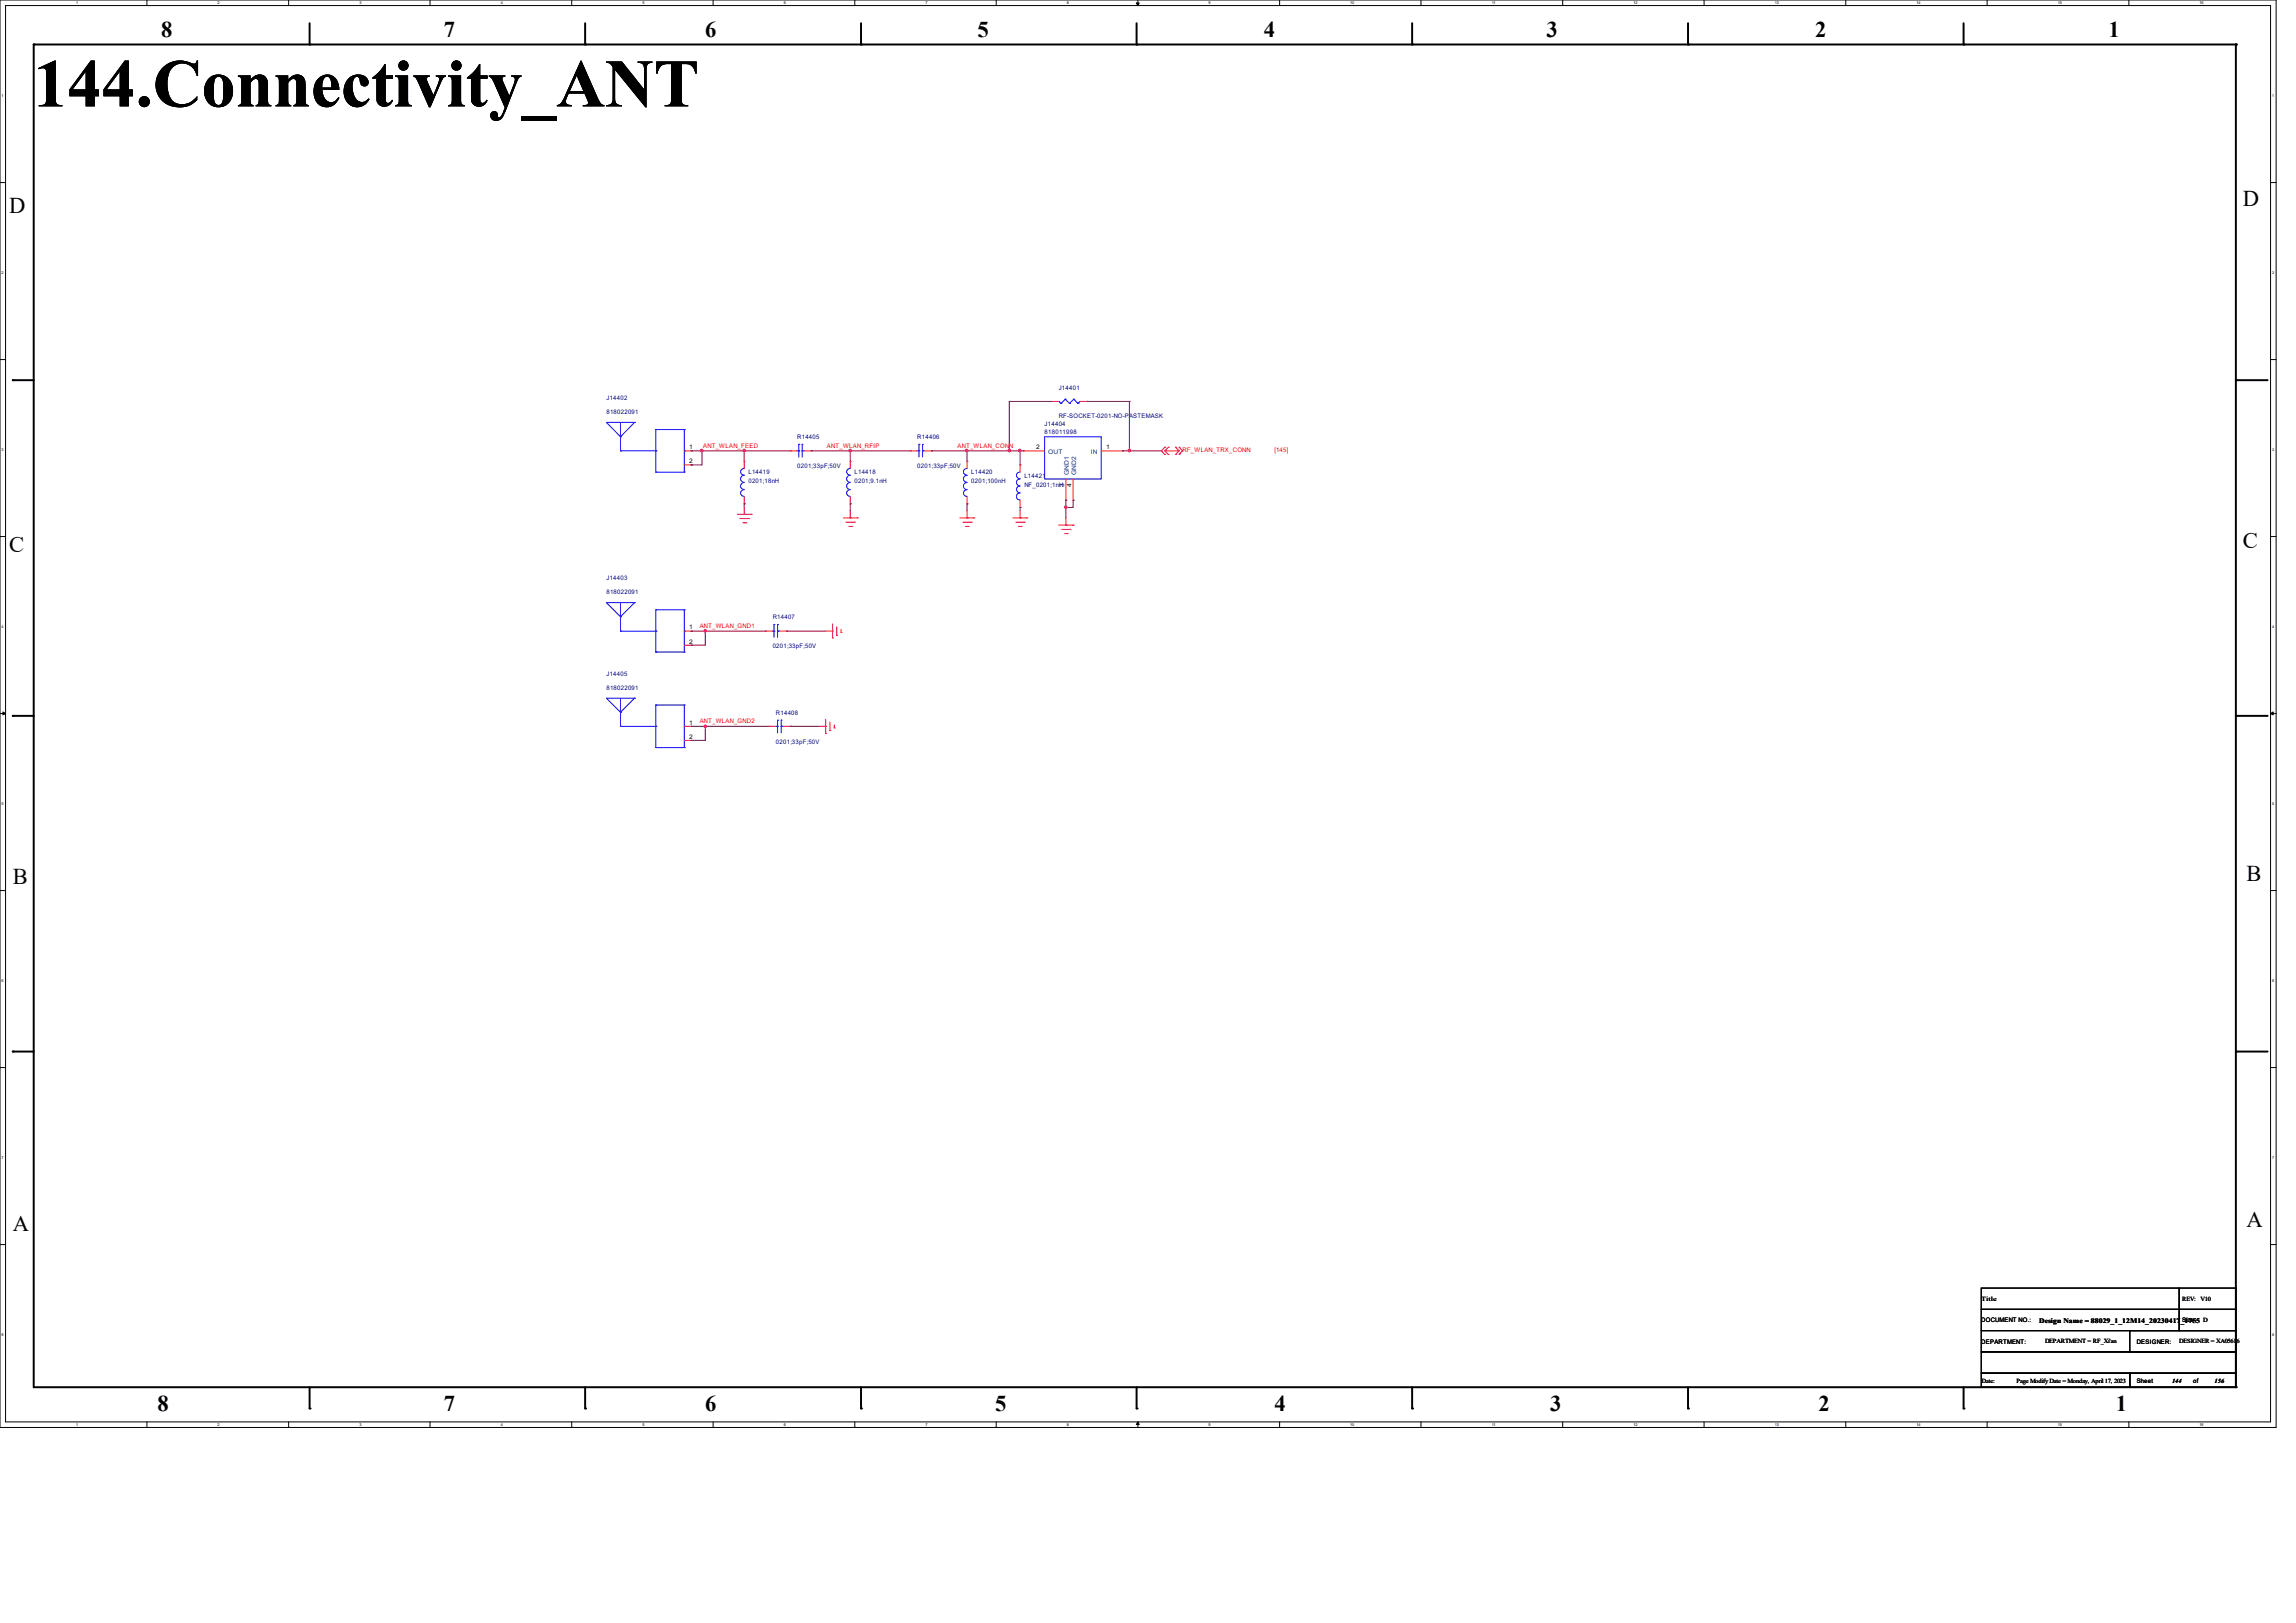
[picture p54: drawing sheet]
<svg xmlns="http://www.w3.org/2000/svg" width="297mm" height="210mm" viewBox="0 0 297 210" stroke-linecap="round" stroke-linejoin="round" font-family="sans-serif">
<defs><g id="words">
<text font-size="8.8" x="4.4" y="13.8">144.Connectivity_ANT</text>
<g font-size="2.9">
<text x="20.8" y="4.7">8</text>
<text x="57.4" y="4.7">7</text>
<text x="91.2" y="4.7">6</text>
<text x="126.4" y="4.7">5</text>
<text x="163.5" y="4.7">4</text>
<text x="200.1" y="4.7">3</text>
<text x="234.8" y="4.7">2</text>
<text x="272.8" y="4.7">1</text>
<text x="1.2" y="27.5">D</text>
<text x="290.1" y="26.6">D</text>
<text x="1.2" y="71.4">C</text>
<text x="290.1" y="71">C</text>
<text x="290.6" y="114">B</text>
<text x="1.7" y="114.4">B</text>
<text x="1.7" y="159.2">A</text>
<text x="290.6" y="158.8">A</text>
<text x="20.4" y="182.6">8</text>
<text x="57.4" y="182.6">7</text>
<text x="91.2" y="182.6">6</text>
<text x="128.7" y="182.6">5</text>
<text x="164.8" y="182.6">4</text>
<text x="200.5" y="182.6">3</text>
<text x="235.2" y="182.6">2</text>
<text x="273.7" y="182.6">1</text>
</g>
<g font-size=".9">
<text x="263.8" y="171.2">Design Name = 88029_1_12M14_20230417</text>
<text x="282.1" y="171.2">_S1iiiz7e55 D</text>
<text x="282.1" y="171.2">_S1z7e55 D</text>
</g>
<g font-size=".8" fill="#000080">
<text x="78.4" y="51.8">J14402</text>
<text x="78.4" y="53.6">818022091</text>
<text x="136.9" y="50.4">J14401</text>
<text x="103.1" y="56.8">R14405</text>
<text x="118.7" y="56.8">R14406</text>
<text x="135.1" y="55.1">J14404</text>
<text x="135.1" y="56.2">818011998</text>
<text x="136.9" y="54.1">RF-SOCKET-0201-NO-PASTEMASK</text>
<text x="96.8" y="61.4">L14419</text>
<text x="96.8" y="62.5">0201;18nH</text>
<text x="103.1" y="60.5">0201;33pF;50V</text>
<text x="110.5" y="61.4">L14418</text>
<text x="110.5" y="62.5">0201;9.1nH</text>
<text x="118.7" y="60.5">0201;33pF;50V</text>
<text x="125.6" y="61.4">L14420</text>
<text x="125.6" y="62.5">0201;100nH</text>
<text x="132.5" y="61.8">L14421</text>
<text x="132.5" y="62.9">NF_0201;1nH</text>
<text x="78.4" y="75.1">J14403</text>
<text x="78.4" y="76.9">818022091</text>
<text x="99.9" y="80.1">R14407</text>
<text x="99.9" y="83.9">0201;33pF;50V</text>
<text x="78.4" y="87.4">J14405</text>
<text x="78.4" y="89.3">818022091</text>
<text x="100.4" y="92.5">R14408</text>
<text x="100.4" y="96.2">0201;33pF;50V</text>
</g>
<g font-size=".8">
<text x="89.2" y="58.1">1</text>
<text x="89.2" y="59.9">2</text>
<text x="134" y="58.1">2</text>
<text x="143.1" y="58.1">1</text>
<text x="137.7" y="63.1" transform="rotate(-90 137.7 63.1)">3</text>
<text x="138.6" y="63.1" transform="rotate(-90 138.6 63.1)">4</text>
<text x="89.2" y="81.4">1</text>
<text x="89.2" y="83.3">2</text>
<text x="89.2" y="93.8">1</text>
<text x="89.2" y="95.6">2</text>
<text x="256.3" y="168.3">Title</text>
<text x="256.3" y="171.1">DOCUMENT NO.:</text>
<text x="256.3" y="173.9">DEPARTMENT:</text>
<text x="264.5" y="173.8">DEPARTMENT = RF_Xi'an</text>
<text x="276.4" y="173.9">DESIGNER:</text>
<text x="281.9" y="173.8">DESIGNER = XA0561</text>
<text x="282.3" y="168.3">REV:</text>
<text x="284.6" y="168.3">V10</text>
<text x="289.3" y="173.8">6</text>
<text x="256.4" y="178.9">Date:</text>
<text x="260.9" y="178.9">Page Modify Date = Monday, April 17, 2023</text>
<text x="276.4" y="179">Sheet</text>
<text x="281" y="178.9">144</text>
<text x="283.7" y="179">of</text>
<text x="286.5" y="178.9">156</text>
</g>
<g font-size=".8" fill="#f00">
<text x="91" y="58">ANT_WLAN_FEED</text>
<text x="107" y="58">ANT_WLAN_RFIP</text>
<text x="123.9" y="58">ANT_WLAN_CON</text>
<text x="130.6" y="58">N</text>
<text x="153" y="58.5">RF_WLAN_TRX_CONN</text>
<text x="164.8" y="58.5">[145]</text>
<text x="90.5" y="81.3">ANT_WLAN_GND1</text>
<text x="90.5" y="93.6">ANT_WLAN_GND2</text>
</g>
<g font-size=".8" fill="#004080">
<text x="135.6" y="58.7">OUT</text>
<text x="141.1" y="58.7">IN</text>
<text x="138.3" y="61.5" transform="rotate(-90 138.3 61.5)">GND1</text>
<text x="139.2" y="61.5" transform="rotate(-90 139.2 61.5)">GND2</text>
</g>
<g font-size=".5">
<text x="9.9" y=".6">1</text>
<text x="28.2" y=".6">2</text>
<text x="46.5" y=".6">3</text>
<text x="64.8" y=".6">4</text>
<text x="83.1" y=".6">5</text>
<text x="101.4" y=".6">6</text>
<text x="119.7" y=".6">7</text>
<text x="138" y=".6">8</text>
<text x="156.3" y=".6">9</text>
<text x="174.7" y=".6">10</text>
<text x="193" y=".6">11</text>
<text x="211.3" y=".6">12</text>
<text x="229.6" y=".6">13</text>
<text x="247.9" y=".6">14</text>
<text x="266.2" y=".6">15</text>
<text x="284.5" y=".6">16</text>
<text x=".2" y="12.6">1</text>
<text x="293.9" y="12.6">1</text>
<text x=".2" y="35.5">2</text>
<text x="293.9" y="35.5">2</text>
<text x=".2" y="58.4">3</text>
<text x="293.9" y="58.4">3</text>
<text x=".2" y="81.3">4</text>
<text x="293.9" y="81.3">4</text>
<text x=".2" y="104.2">5</text>
<text x="293.9" y="104.2">5</text>
<text x=".2" y="127.1">6</text>
<text x="293.9" y="127.1">6</text>
<text x=".2" y="150">7</text>
<text x="293.9" y="150">7</text>
<text x=".2" y="172.9">8</text>
<text x="293.9" y="172.9">8</text>
<text x="9.9" y="184.5">1</text>
<text x="28.2" y="184.5">2</text>
<text x="46.5" y="184.5">3</text>
<text x="64.8" y="184.5">4</text>
<text x="83.1" y="184.5">5</text>
<text x="101.4" y="184.5">6</text>
<text x="119.7" y="184.5">7</text>
<text x="138" y="184.5">8</text>
<text x="156.3" y="184.5">9</text>
<text x="174.7" y="184.5">10</text>
<text x="193" y="184.5">11</text>
<text x="211.3" y="184.5">12</text>
<text x="229.6" y="184.5">13</text>
<text x="247.9" y="184.5">14</text>
<text x="266.2" y="184.5">15</text>
<text x="284.5" y="184.5">16</text>
</g>
</g></defs>
<g fill="none" stroke="#000" stroke-width=".13">
<path d="M0 0h294.4v184.7h-294.4zM.7 .7h293v183.3h-293zM19 0v.7M37.3 0v.7M55.6 0v.7M74 0v.7M92.2 0v.7M110.6 0v.7M128.9 0v.7M147 .4h.4l-.2 .3zM147.2 0v.7M165.5 0v.7"/>
<path d="M183.8 0v.7M202.1 0v.7M220.4 0v.7M238.8 0v.7M257 0v.7M275.4 0v.7M0 23.6h.7M293.7 23.6h.7M0 46.5h.7M293.7 46.5h.7M0 69.4h.7M293.7 69.4h.7"/>
<path d="M0 92.3h.7M.4 92.1l.3 .2-.3 .2zM293.7 92.3l.3-.2v.4zM293.7 92.3h.7M0 115.2h.7M293.7 115.2h.7M0 138.1h.7M293.7 138.1h.7M0 161h.7M256.3 166.7h25.6v2.7h-25.6zM256.3 169.4h25.6v2.8h-25.6zM256.3 177.7h19.2v1.8h-19.2z"/>
<path d="M256.3 174.9h32.9v2.8h-32.9zM256.3 172.2h32.9v2.7h-32.9zM275.5 177.7h13.7v1.8h-13.7zM275.5 172.2h13.7v2.7h-13.7zM281.9 166.7h7.3v2.7h-7.3zM281.9 169.4h7.3v2.8h-7.3zM293.7 161h.7M19 184v.7M37.3 184v.7M55.6 184v.7M74 184v.7M92.2 184v.7"/>
<path d="M110.6 184v.7M128.9 184v.7M147.2 184l.2 .3h-.4zM147.2 184v.7M165.5 184v.7M183.8 184v.7M202.1 184v.7M220.4 184v.7M238.8 184v.7M257 184v.7M275.4 184v.7"/>
</g>
<path d="M147 .4h.4l-.2 .3zM.4 92.1l.3 .2-.3 .2zM293.7 92.3l.3-.2v.4zM147.2 184l.2 .3h-.4z" fill="#000"/>
<g fill="none" stroke="#000" stroke-width=".25">
<path d="M4.4 5.8h.1M4.4 5.8h284.8M4.4 5.8v173.7h284.8M40 5.8h.1M40 3v2.8M75.7 5.8h.1M75.7 3v2.8M111.4 5.8h.1M111.4 3v2.8M147 5.8h.1M147 3v2.8M182.7 5.8h.1"/>
<path d="M182.7 3v2.8M218.4 5.8h.1M218.4 3v2.8M254 5.8h.1M254 3v2.8M289.2 5.8h.1M289.2 5.8v173.7M1.7 49.2h.1M1.7 49.2h2.7M289.2 49.2h.1M289.2 49.2h4.1M1.7 92.6h.1"/>
<path d="M1.7 92.6h2.7M289.2 92.6h.1M289.2 92.6h4.1M1.7 136.1h.1M1.7 136.1h2.7M289.2 136.1h.1M289.2 136.1h4.1M40 179.5v2.7M75.7 179.5v2.7M111.4 179.5v2.7M147 179.5v2.7M182.7 179.5v2.7"/>
<path d="M218.4 179.5v2.7M254 179.5v2.7M289.2 179.5h.1M40 182.2h.1M75.7 182.2h.1M111.4 182.2h.1M147 182.2h.1M182.7 182.2h.1M218.4 182.2h.1M254 182.2h.1"/>
</g>
<g fill="none" stroke="#f00" stroke-width=".13">
<path d="M88.5 58.3h.9M89.4 58.3h.1M96.3 59.7h.1M96.3 59.7v.9M102.2 58.3h.1M102.2 58.3h.9M104.1 58.3h.8M104.9 58.3h.1M110 59.7h.1M110 59.7v.9M117.8 58.3h.1M117.8 58.3h.9"/>
<path d="M119.6 58.3h.9M120.5 58.3h.1M125.1 59.7h.1M125.1 59.7v.9M132.4 58.3h.1M132.4 58.3h2.7M136.1 51.9h.1M136.1 51.9h.8M139.7 51.9h.9M140.6 51.9h.1M142.5 58.3h2.7M145.2 58.3h.1"/>
<path d="M150.7 58.8h.1M150.7 57.9h.1M150.7 58.3h.1M150.7 57.9l-.5 .4 .5 .5M150.7 58.3l.4 .5M150.7 58.3h1.8M151.1 57.9h.1M151.1 58.8h.1M151.1 57.9l-.4 .4M152.1 57.9h.1M152.1 58.8h.1M152.1 57.9l.4 .4"/>
<path d="M152.5 57.9h.1M152.5 58.8h.1M152.5 57.9l.5 .4-.5 .5M152.5 58.3l-.4 .5M88.5 60.2h.9M89.4 60.2h.1M95.4 66.5h1.8M95.7 67.1h1.1M96.1 67.6h.4M96.3 66.5h.1M96.3 65.2h.1M96.3 64.3v.9"/>
<path d="M96.3 65.7v.8M96.5 67.6h.1M96.8 67.1h.1M97.2 66.5h.1M109.1 67h1.8M109.4 67.6h1.1M109.8 68.1h.4M110 67h.1M110 65.2h.1M110 64.3v.9M110 66.1v.9M110.2 68.1h.1"/>
<path d="M110.5 67.6h.1M110.9 67h.1M124.2 67h1.8M124.5 67.6h1.1M124.9 68.1h.4M125.1 67h.1M125.1 65.2h.1M125.1 64.3v.9M125.1 66.1v.9M125.3 68.1h.1M125.6 67.6h.1M126 67h.1"/>
<path d="M131 67h1.8M131.4 67.6h1.1M131.7 68.1h.4M132 67h.1M132 65.7h.1M132 60.2h.1M132 60.2v.9M132 64.7v1M132 66.1v.9M132.1 68.1h.1M132.5 67.6h.1M132.8 67h.1"/>
<path d="M136.9 67.9h1.9M137.3 68.5h1.1M137.7 69h.3M137.9 67.9h.1M137.9 64.7h.1M137.9 62v2.7M137.9 67v.9M138 69h.1M138.4 68.5h.1M138.8 67.9h.1M138.8 64.7h.1M138.8 62v2.7"/>
<path d="M88.5 81.7h.9M88.5 94h.9M88.5 95.8h.9M88.5 83.5h.9M89.4 94h.1M89.4 95.8h.1M89.4 81.7h.1M89.4 83.5h.1M99 81.7h.1M99 81.7h.9M99.5 94h.1M99.5 94h.9"/>
<path d="M100.8 81.7h1M101.3 94h.9M101.8 81.7h.1M102.2 94h.1M105.9 94h.9M106.8 94h.1M106.8 94.9h.1M106.8 81.7h.9M106.8 93.1v1.8M107.4 94.5h.1M107.4 93.4v1.1M107.7 81.7h.1"/>
<path d="M107.7 82.5h.1M107.7 80.7v1.8M107.9 94.2h.1M107.9 93.8v.4M108.2 82.2h.1M108.2 81.1v1.1M108.8 81.8h.1M108.8 81.4v.4"/>
</g>
<g fill="none" stroke="#00f" stroke-width=".13">
<path d="M80.3 56.5h.1M80.3 58.3h.1M80.3 54.7v3.6M80.3 58.3h4.5M82.1 54.7h.1M82.1 54.7h-3.7l1.9 1.8M82.1 54.7l-1.8 1.8M84.8 58.3h.1M84.8 55.6h.1M84.8 55.6v5.5M84.8 55.6h3.7M88.5 55.6h.1"/>
<path d="M88.5 58.3h.1M88.5 55.6v5.5M103.1 58.3h.2M103.3 58.3h.1M103.3 57.5h.1M103.3 57.5v1.6M103.8 57.5h.1M103.8 58.3h.1M103.8 58.3h.3M103.8 57.5v1.6M118.7 58.3h.2M118.9 58.3h.1"/>
<path d="M118.9 57.5h.1M118.9 57.5v1.6M119.3 57.5h.1M119.3 58.3h.1M119.3 58.3h.3M119.3 57.5v1.6M135.1 56.5h7.4v5.5h-7.4zM136.9 51.9h.1M136.9 51.9l.3 .3M137.2 52.2h.1M137.8 51.6h.1M137.8 51.6l.5 .6"/>
<path d="M137.8 51.6l-.6 .6M138.3 52.2h.1M138.9 51.6h.1M138.9 51.6l.5 .6M138.9 51.6l-.6 .6M139.4 52.2h.1M139.7 51.9l-.3 .3M80.3 79.8h.1M80.3 78v3.7M82.1 78h.1M82.1 78h-3.7l1.9 1.8M82.1 78l-1.8 1.8"/>
<path d="M84.8 61.1h.1M84.8 78.9h.1M84.8 78.9v5.5M84.8 61.1h3.7M84.8 78.9h3.7M88.5 61.1h.1M88.5 78.9h.1M88.5 78.9v5.5M96.3 63.4a.43 .43 0 0 0-.5 .4 .43 .43 0 0 0 .5 .4M96.3 62.4a.44 .44 0 0 0-.5 .5 .44 .44 0 0 0 .5 .4M96.3 61.5a.44 .44 0 0 0-.5 .5 .44 .44 0 0 0 .5 .4M96.3 60.6a.43 .43 0 0 0-.5 .4 .43 .43 0 0 0 .5 .5"/>
<path d="M110 63.4a.43 .43 0 0 0-.5 .4 .43 .43 0 0 0 .5 .4M110 62.4a.44 .44 0 0 0-.5 .5 .44 .44 0 0 0 .5 .4M110 61.5a.44 .44 0 0 0-.5 .5 .44 .44 0 0 0 .5 .4M110 60.6a.43 .43 0 0 0-.5 .4 .43 .43 0 0 0 .5 .5M125.1 63.4a.42 .42 0 0 0-.5 .4 .42 .42 0 0 0 .5 .4M125.1 62.4a.44 .44 0 0 0-.5 .5 .44 .44 0 0 0 .5 .4M125.1 61.5a.44 .44 0 0 0-.5 .5 .44 .44 0 0 0 .5 .4M125.1 60.6a.42 .42 0 0 0-.5 .4 .42 .42 0 0 0 .5 .5M132 63.8a.44 .44 0 0 0-.5 .4 .44 .44 0 0 0 .5 .5M132 62.9a.42 .42 0 0 0-.5 .4 .42 .42 0 0 0 .4 .5M132 62a.44 .44 0 0 0-.5 .4 .44 .44 0 0 0 .5 .5M132 61.1a.42 .42 0 0 0-.5 .4 .42 .42 0 0 0 .4 .4"/>
<path d="M80.3 92.2h.1M80.3 94h.1M80.3 81.7h.1M80.3 90.3v3.7M80.3 94h4.5M80.3 81.7h4.5M82.1 90.3h.1M82.1 90.3h-3.7l1.9 1.9M82.1 90.3l-1.8 1.9M84.8 94h.1M84.8 91.2h.1M84.8 96.7h.1"/>
<path d="M84.8 81.7h.1M84.8 84.4h.1M84.8 91.2v5.5M84.8 91.2h3.7M84.8 96.7h3.7M84.8 84.4h3.7M88.5 91.2h.1M88.5 96.7h.1M88.5 94h.1M88.5 84.4h.1M88.5 81.7h.1M88.5 91.2v5.5"/>
<path d="M99.9 81.7h.2M100.1 81.7h.1M100.1 80.8h.1M100.1 80.8v1.7M100.4 94h.2M100.6 80.8h.1M100.6 81.7h.1M100.6 94h.1M100.6 93.2h.1M100.6 81.7h.2M100.6 80.8v1.7M100.6 93.2v1.6"/>
<path d="M101 93.2h.1M101 94h.1M101 94h.3M101 93.2v1.6"/>
</g>
<path d="M89.4 58.3h.1M89.4 58.3h6.9M90.8 58.3h.1M130.6 51.9h.1M130.6 51.9h5.5M130.6 51.9v6.4M140.6 51.9h.1M140.6 51.9h5.5M146.1 51.9h.1M146.1 51.9v6.4" fill="none" stroke="#800040" stroke-width=".13"/>
<circle cx="96.3" cy="58.3" r=".17" fill="#f0f"/>
<circle cx="96.3" cy="58.3" r=".17" fill="none" stroke="#f0f" stroke-width=".13"/>
<path d="M90.8 58.3h.1M90.8 58.3v1.9" fill="none" stroke="#800040" stroke-width=".13"/>
<circle cx="90.8" cy="58.3" r=".17" fill="#f0f"/>
<circle cx="90.8" cy="58.3" r=".17" fill="none" stroke="#f0f" stroke-width=".13"/>
<path d="M96.3 58.3h.1M96.3 58.3v1.4M96.3 58.3h5.9M104.9 58.3h.1M104.9 58.3h12.9M110 58.3h.1" fill="none" stroke="#800040" stroke-width=".13"/>
<circle cx="110" cy="58.3" r=".17" fill="#f0f"/>
<circle cx="110" cy="58.3" r=".17" fill="none" stroke="#f0f" stroke-width=".13"/>
<path d="M110 58.3h.1M110 58.3v1.4M120.5 58.3h.1M120.5 58.3h4.6M125.1 58.3h.1M125.1 58.3v1.4" fill="none" stroke="#800040" stroke-width=".13"/>
<circle cx="125.1" cy="58.3" r=".17" fill="#f0f"/>
<circle cx="125.1" cy="58.3" r=".17" fill="none" stroke="#f0f" stroke-width=".13"/>
<path d="M125.1 58.3h.1M125.1 58.3h5.5" fill="none" stroke="#800040" stroke-width=".13"/>
<circle cx="130.6" cy="58.3" r=".17" fill="#f0f"/>
<circle cx="130.6" cy="58.3" r=".17" fill="none" stroke="#f0f" stroke-width=".13"/>
<g fill="none" stroke="#800040" stroke-width=".13">
<path d="M130.6 58.3h1.4M132 58.3h.1M145.2 58.3h.1M145.2 58.3h.9M89.4 60.2h.1M89.4 60.2h1.4M96.3 65.2h.1M96.3 65.2v.5M110 65.2h.1M110 65.2v.9M125.1 65.2h.1M125.1 65.2v.9"/>
<path d="M137.9 64.7h.1M137.9 65.7h.1M137.9 64.7v2.3M138.8 64.7h.1M138.8 64.7v1h-.9"/>
</g>
<circle cx="137.8" cy="65.6" r=".16" fill="#f0f"/>
<circle cx="137.8" cy="65.6" r=".16" fill="none" stroke="#f0f" stroke-width=".13"/>
<path d="M89.4 81.7h.1M89.4 81.7h9.6M91.2 81.7h.1" fill="none" stroke="#800040" stroke-width=".13"/>
<circle cx="91.2" cy="81.6" r=".17" fill="#f0f"/>
<circle cx="91.2" cy="81.6" r=".17" fill="none" stroke="#f0f" stroke-width=".13"/>
<path d="M89.4 83.5h.1M89.4 94h.1M89.4 94h10.1M91.2 81.7h.1M91.2 94h.1M91.2 81.7v1.8h-1.8M101.8 81.7h.1M101.8 81.7h5" fill="none" stroke="#800040" stroke-width=".13"/>
<circle cx="91.2" cy="94" r=".17" fill="#f0f"/>
<circle cx="91.2" cy="94" r=".17" fill="none" stroke="#f0f" stroke-width=".13"/>
<path d="M146.1 58.3h.1M146.1 58.3h4.1M89.4 95.8h.1M91.2 94h.1M91.2 94v1.8h-1.8M102.2 94h.1M102.2 94h3.7" fill="none" stroke="#800040" stroke-width=".13"/>
<circle cx="146.1" cy="58.3" r=".17" fill="#f0f"/>
<circle cx="146.1" cy="58.3" r=".17" fill="none" stroke="#f0f" stroke-width=".13"/>
<path d="M132 58.3h.1M132 58.3v1.9M132 65.7h.1M132 65.7v.4" fill="none" stroke="#800040" stroke-width=".13"/>
<circle cx="131.9" cy="58.3" r=".17" fill="#f0f"/>
<circle cx="131.9" cy="58.3" r=".17" fill="none" stroke="#f0f" stroke-width=".13"/>
<path d="M132 58.3h.4M132.4 58.3h.1" fill="none" stroke="#800040" stroke-width=".13"/>
<circle cx="96.3" cy="58.3" r=".17" fill="#f0f"/>
<circle cx="96.3" cy="58.3" r=".17" fill="none" stroke="#f0f" stroke-width=".13"/>
<circle cx="90.8" cy="58.3" r=".17" fill="#f0f"/>
<circle cx="90.8" cy="58.3" r=".17" fill="none" stroke="#f0f" stroke-width=".13"/>
<circle cx="110" cy="58.3" r=".17" fill="#f0f"/>
<circle cx="110" cy="58.3" r=".17" fill="none" stroke="#f0f" stroke-width=".13"/>
<circle cx="125.1" cy="58.3" r=".17" fill="#f0f"/>
<circle cx="125.1" cy="58.3" r=".17" fill="none" stroke="#f0f" stroke-width=".13"/>
<circle cx="130.6" cy="58.3" r=".17" fill="#f0f"/>
<circle cx="130.6" cy="58.3" r=".17" fill="none" stroke="#f0f" stroke-width=".13"/>
<circle cx="137.8" cy="65.6" r=".16" fill="#f0f"/>
<circle cx="137.8" cy="65.6" r=".16" fill="none" stroke="#f0f" stroke-width=".13"/>
<circle cx="91.2" cy="81.6" r=".17" fill="#f0f"/>
<circle cx="91.2" cy="81.6" r=".17" fill="none" stroke="#f0f" stroke-width=".13"/>
<circle cx="91.2" cy="94" r=".17" fill="#f0f"/>
<circle cx="91.2" cy="94" r=".17" fill="none" stroke="#f0f" stroke-width=".13"/>
<circle cx="146.1" cy="58.3" r=".17" fill="#f0f"/>
<circle cx="146.1" cy="58.3" r=".17" fill="none" stroke="#f0f" stroke-width=".13"/>
<circle cx="131.9" cy="58.3" r=".17" fill="#f0f"/>
<circle cx="131.9" cy="58.3" r=".17" fill="none" stroke="#f0f" stroke-width=".13"/>
<use href="#words"/>
</svg>
